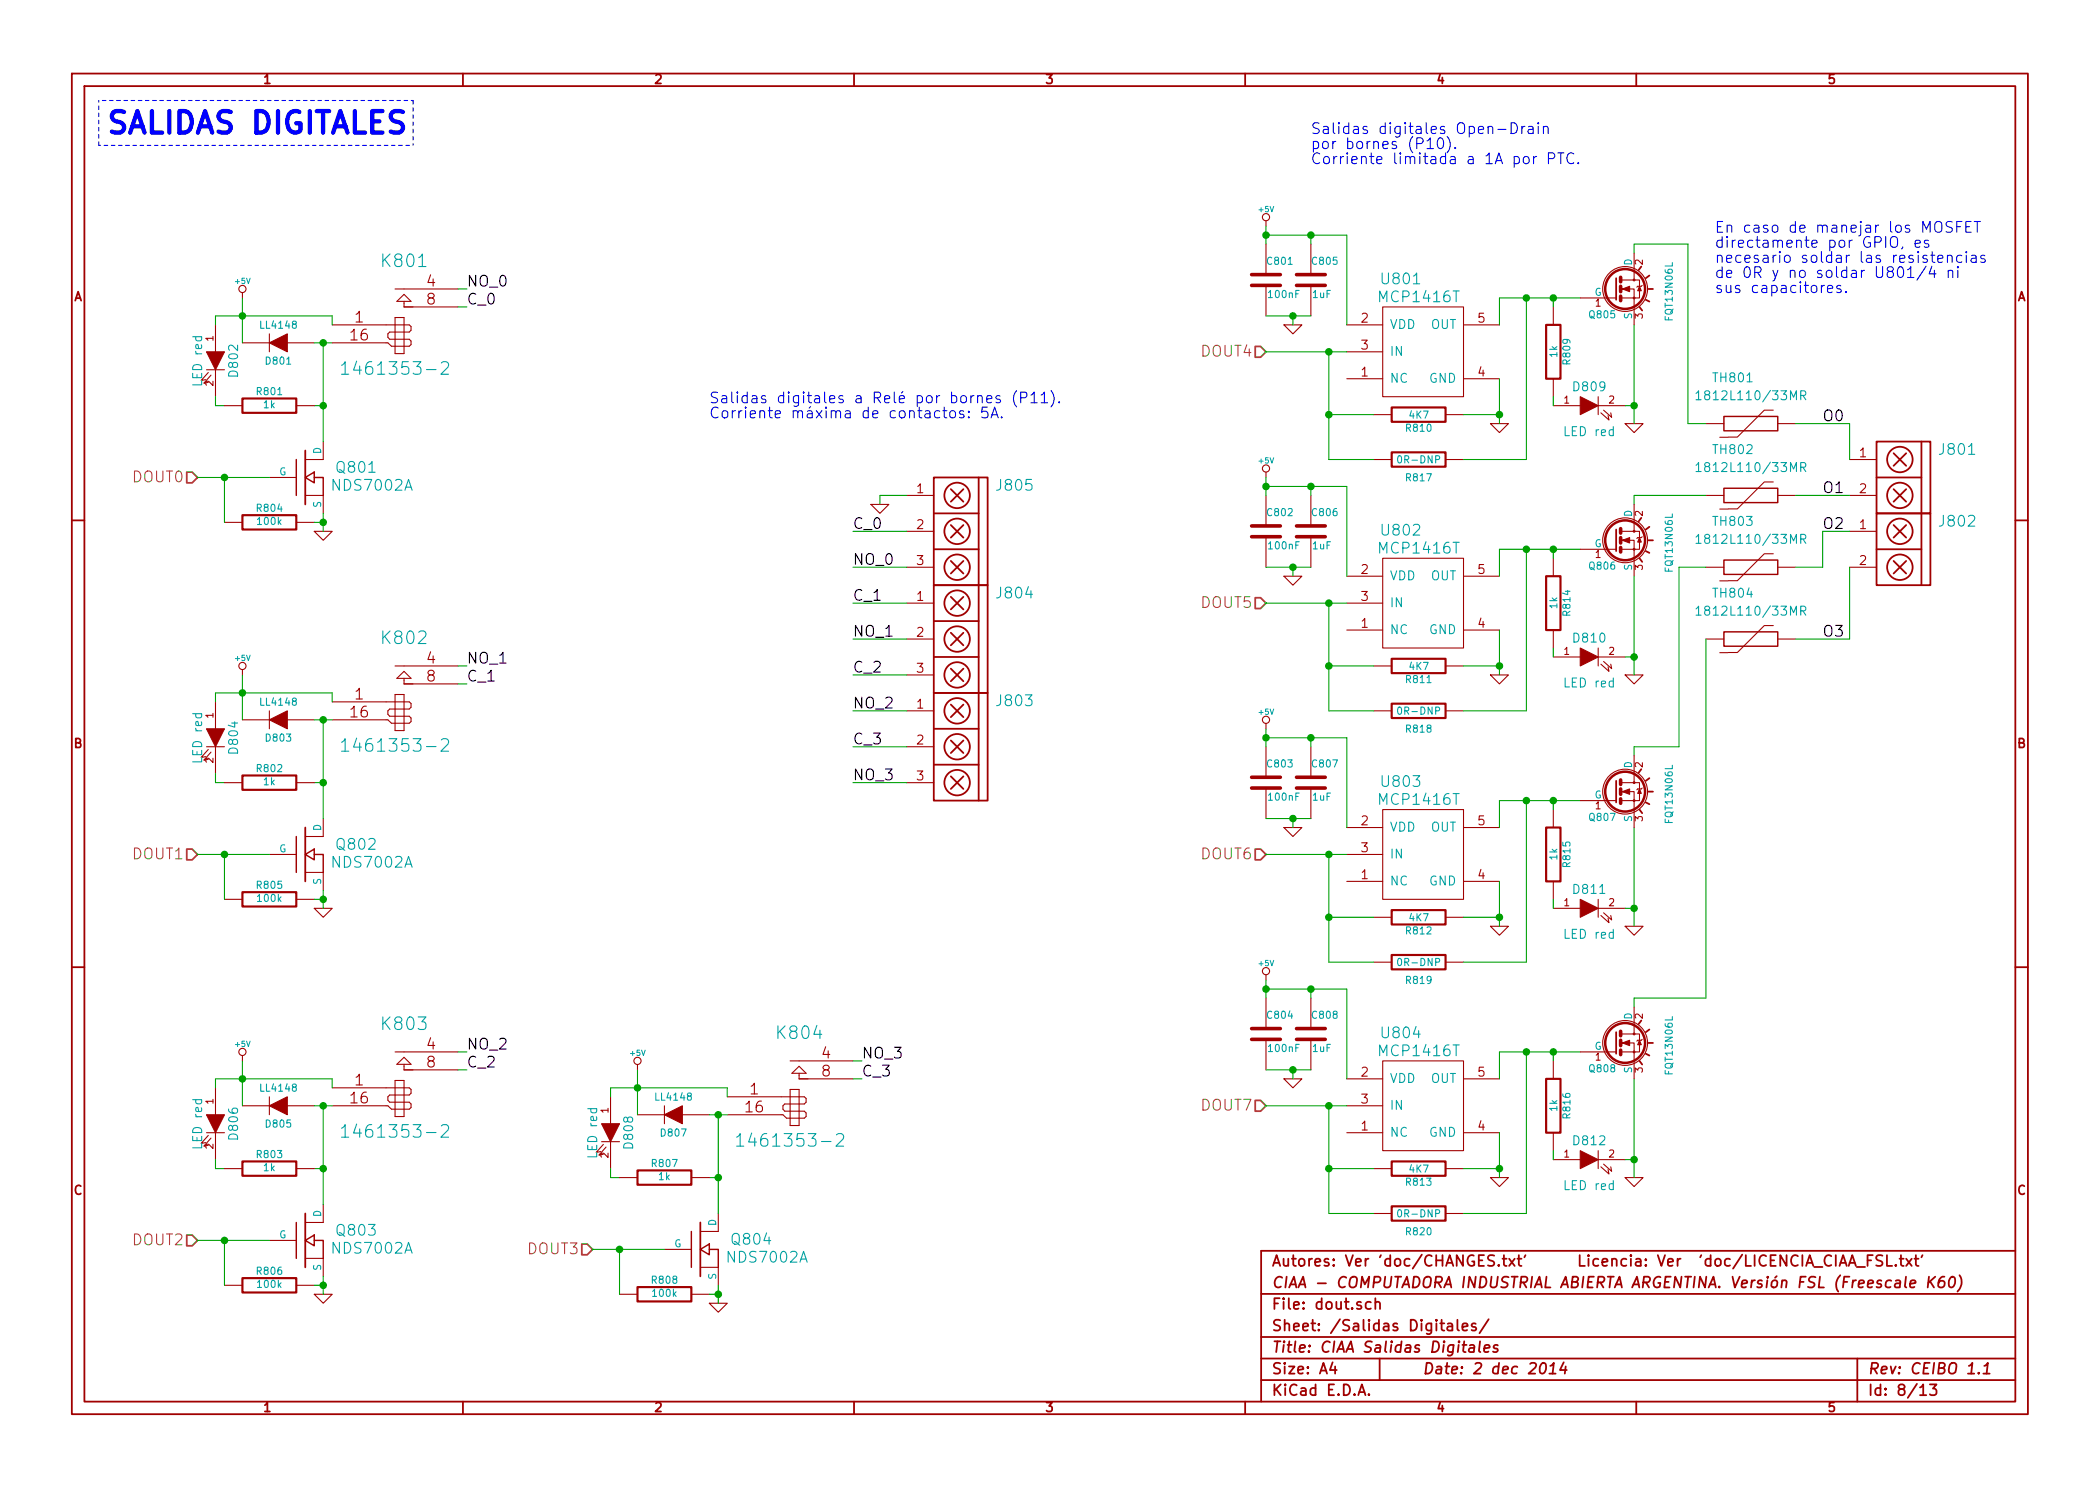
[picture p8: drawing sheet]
<svg xmlns="http://www.w3.org/2000/svg" width="297mm" height="210mm" viewBox="0 0 297 210" stroke-linecap="round" stroke-linejoin="round" font-family="sans-serif">
<defs><g id="words">
<text font-size="4.2" fill="#00f" x="15.2" y="19">SALIDAS DIGITALES</text>
<g font-size="2.5" fill="#00a0a0">
<text x="54.2" y="37.9">K801</text>
<text x="50" y="53.1">1461353-2</text>
<text x="54.2" y="91.2">K802</text>
<text x="50" y="106.5">1461353-2</text>
<text x="54.2" y="145.8">K803</text>
<text x="110.1" y="147.1">K804</text>
<text x="50" y="161.1">1461353-2</text>
<text x="105.8" y="162.4">1461353-2</text>
</g>
<g font-size="2.1" fill="#00f">
<text x="185.4" y="19">Salidas digitales Open-Drain</text>
<text x="185.4" y="21.2">por bornes (P10).</text>
<text x="185.4" y="23.3">Corriente limitada a 1A por PTC.</text>
<text x="242.6" y="33">En caso de manejar los MOSFET</text>
<text x="242.6" y="35.1">directamente por GPIO, es</text>
<text x="242.6" y="37.3">necesario soldar las resistencias</text>
<text x="242.6" y="39.4">de 0R y no soldar U801/4 ni</text>
<text x="242.6" y="41.5">sus capacitores.</text>
<text x="100.3" y="57.1">Salidas digitales a Relé por bornes (P11).</text>
<text x="100.3" y="59.3">Corriente máxima de contactos: 5A.</text>
</g>
<g font-size="2.1" fill="#a00000">
<text x="60.4" y="40.6">4</text>
<text x="50.2" y="45.7">1</text>
<text x="60.4" y="43.2">8</text>
<text x="49.6" y="48.3">16</text>
<text x="243.5" y="62.6">-</text>
<text x="243.5" y="72.8">-</text>
<text x="243.5" y="82.9">-</text>
<text x="60.4" y="94">4</text>
<text x="243.5" y="93.1">-</text>
<text x="49.6" y="101.6">16</text>
<text x="50.2" y="99.1">1</text>
<text x="60.4" y="96.5">8</text>
<text x="60.4" y="148.6">4</text>
<text x="116.3" y="149.9">4</text>
<text x="50.2" y="153.7">1</text>
<text x="60.4" y="151.1">8</text>
<text x="106.1" y="154.9">1</text>
<text x="116.3" y="152.4">8</text>
<text x="49.6" y="156.2">16</text>
<text x="105.5" y="157.5">16</text>
<text x="179.9" y="179.3">Autores: Ver 'doc/CHANGES.txt'</text>
<text x="214" y="179.3">Licencia: Ver 'doc/LICENCIA_CIAA_FSL.txt'</text>
<text x="179.9" y="185.4">File: dout.sch</text>
<text x="179.9" y="182.3">CIAA - COMPUTADORA INDUSTRIAL ABIERTA ARGENTINA. Versión FSL (Freescale K60)</text>
<text x="179.9" y="191.5">Title: CIAA Salidas Digitales</text>
<text x="179.9" y="188.4">Sheet: /Salidas Digitales/</text>
<text x="179.9" y="197.6">KiCad E.D.A.</text>
<text x="179.9" y="194.5">Size: A4</text>
<text x="201.2" y="194.5">Date: 2 dec 2014</text>
<text x="264.2" y="194.5">Rev: CEIBO 1.1</text>
<text x="264.2" y="197.6">Id: 8/13</text>
</g>
<g font-size="2.1">
<text x="66" y="40.6">NO_0</text>
<text x="66" y="43.2">C_0</text>
<text x="257.8" y="59.7">O0</text>
<text x="257.8" y="69.8">O1</text>
<text x="120.6" y="74.9">C_0</text>
<text x="257.8" y="74.9">O2</text>
<text x="120.6" y="80">NO_0</text>
<text x="120.6" y="85.1">C_1</text>
<text x="66" y="94">NO_1</text>
<text x="120.6" y="95.2">C_2</text>
<text x="120.6" y="90.2">NO_1</text>
<text x="257.8" y="90.2">O3</text>
<text x="66" y="96.5">C_1</text>
<text x="120.6" y="100.3">NO_2</text>
<text x="120.6" y="105.4">C_3</text>
<text x="120.6" y="110.5">NO_3</text>
<text x="66" y="148.6">NO_2</text>
<text x="121.9" y="149.9">NO_3</text>
<text x="66" y="151.1">C_2</text>
<text x="121.9" y="152.4">C_3</text>
</g>
<g font-size="2.1" fill="#00a0a0">
<text x="195.6" y="40.3">U801</text>
<text x="195.3" y="42.8">MCP1416T</text>
<text x="274.5" y="64.4">J801</text>
<text x="47.2" y="69.5">NDS7002A</text>
<text x="47.8" y="67">Q801</text>
<text x="141.1" y="69.5">J805</text>
<text x="195.6" y="75.9">U802</text>
<text x="274.5" y="74.6">J802</text>
<text x="195.3" y="78.4">MCP1416T</text>
<text x="141.1" y="84.8">J804</text>
<text x="141.1" y="100">J803</text>
<text x="195.3" y="114">MCP1416T</text>
<text x="195.6" y="111.4">U803</text>
<text x="47.2" y="122.9">NDS7002A</text>
<text x="47.8" y="120.3">Q802</text>
<text x="195.3" y="149.5">MCP1416T</text>
<text x="195.6" y="147">U804</text>
<text x="47.2" y="177.5">NDS7002A</text>
<text x="47.8" y="174.9">Q803</text>
<text x="103.1" y="178.7">NDS7002A</text>
<text x="103.7" y="176.2">Q804</text>
</g>
<g font-size="2.1" fill="#808000">
<text x="170" y="50.5">DOUT4</text>
<text x="18.8" y="68.3">DOUT0</text>
<text x="170" y="86.1">DOUT5</text>
<text x="18.8" y="121.7">DOUT1</text>
<text x="170" y="121.7">DOUT6</text>
<text x="170" y="157.2">DOUT7</text>
<text x="18.8" y="176.3">DOUT2</text>
<text x="74.7" y="177.5">DOUT3</text>
</g>
<g font-size="1.8" fill="#a00000">
<text x="37.3" y="11.9">1</text>
<text x="92.7" y="11.9">2</text>
<text x="148" y="11.9">3</text>
<text x="203.3" y="11.9">4</text>
<text x="258.6" y="11.9">5</text>
<text x="10.4" y="42.7">A</text>
<text x="192.6" y="45.7">2</text>
<text x="209.1" y="45.7">5</text>
<text x="285.3" y="42.7">A</text>
<text x="192.6" y="53.3">1</text>
<text x="192.6" y="49.5">3</text>
<text x="209.1" y="53.3">4</text>
<text x="263" y="64.8">1</text>
<text x="129.7" y="69.8">1</text>
<text x="263" y="69.8">2</text>
<text x="129.7" y="74.9">2</text>
<text x="263" y="74.9">1</text>
<text x="129.7" y="80">3</text>
<text x="192.6" y="81.3">2</text>
<text x="209.1" y="81.3">5</text>
<text x="263" y="80">2</text>
<text x="129.7" y="85.1">1</text>
<text x="192.6" y="88.9">1</text>
<text x="192.6" y="85.1">3</text>
<text x="209.1" y="88.9">4</text>
<text x="129.7" y="90.2">2</text>
<text x="129.7" y="95.2">3</text>
<text x="129.7" y="100.3">1</text>
<text x="10.4" y="105.9">B</text>
<text x="129.7" y="105.4">2</text>
<text x="285.3" y="105.9">B</text>
<text x="129.7" y="110.5">3</text>
<text x="192.6" y="116.8">2</text>
<text x="209.1" y="116.8">5</text>
<text x="192.6" y="124.5">1</text>
<text x="192.6" y="120.6">3</text>
<text x="209.1" y="124.5">4</text>
<text x="192.6" y="152.4">2</text>
<text x="209.1" y="152.4">5</text>
<text x="192.6" y="160">1</text>
<text x="192.6" y="156.2">3</text>
<text x="209.1" y="160">4</text>
<text x="10.4" y="169.1">C</text>
<text x="285.3" y="169.1">C</text>
<text x="37.3" y="199.8">1</text>
<text x="92.7" y="199.8">2</text>
<text x="148" y="199.8">3</text>
<text x="203.3" y="199.8">4</text>
<text x="258.6" y="199.8">5</text>
</g>
<g font-size="1.8" fill="#00a0a0">
<text x="196.6" y="46.6">VDD</text>
<text x="202.3" y="46.6">OUT</text>
<text x="33.7" y="53.2" transform="rotate(-90 33.7 53.2)">D802</text>
<text x="196.6" y="50.4">IN</text>
<text x="28.7" y="54.4" transform="rotate(-90 28.7 54.4)">LED red</text>
<text x="196.6" y="54.2">NC</text>
<text x="202.1" y="54.2">GND</text>
<text x="222.7" y="55.4">D809</text>
<text x="241.1" y="56.7">1812L110/33MR</text>
<text x="242.5" y="54.1">TH801</text>
<text x="221.4" y="61.8">LED red</text>
<text x="242.5" y="64.3">TH802</text>
<text x="241.1" y="66.8">1812L110/33MR</text>
<text x="241.1" y="77">1812L110/33MR</text>
<text x="242.5" y="74.5">TH803</text>
<text x="196.6" y="82.2">VDD</text>
<text x="202.3" y="82.2">OUT</text>
<text x="196.6" y="89.8">NC</text>
<text x="196.6" y="86">IN</text>
<text x="202.1" y="89.8">GND</text>
<text x="241.1" y="87.2">1812L110/33MR</text>
<text x="242.5" y="84.6">TH804</text>
<text x="222.7" y="91">D810</text>
<text x="221.4" y="97.3">LED red</text>
<text x="28.7" y="107.8" transform="rotate(-90 28.7 107.8)">LED red</text>
<text x="33.7" y="106.5" transform="rotate(-90 33.7 106.5)">D804</text>
<text x="196.6" y="117.7">VDD</text>
<text x="202.3" y="117.7">OUT</text>
<text x="196.6" y="125.3">NC</text>
<text x="196.6" y="121.5">IN</text>
<text x="202.1" y="125.3">GND</text>
<text x="222.7" y="126.5">D811</text>
<text x="221.4" y="132.9">LED red</text>
<text x="196.6" y="153.3">VDD</text>
<text x="202.3" y="153.3">OUT</text>
<text x="33.7" y="161.1" transform="rotate(-90 33.7 161.1)">D806</text>
<text x="196.6" y="160.9">NC</text>
<text x="196.6" y="157.1">IN</text>
<text x="202.1" y="160.9">GND</text>
<text x="28.7" y="162.4" transform="rotate(-90 28.7 162.4)">LED red</text>
<text x="84.5" y="163.6" transform="rotate(-90 84.5 163.6)">LED red</text>
<text x="89.6" y="162.4" transform="rotate(-90 89.6 162.4)">D808</text>
<text x="222.7" y="162.1">D812</text>
<text x="221.4" y="168.4">LED red</text>
</g>
<g font-size="1.4" fill="#00a0a0">
<text x="179.3" y="37.5">C801</text>
<text x="185.7" y="37.5">C805</text>
<text x="225.5" y="41.9">G</text>
<text x="230.9" y="37.6" transform="rotate(-90 230.9 37.6)">D</text>
<text x="36.9" y="46.6">LL4148</text>
<text x="179.5" y="42.2">100nF</text>
<text x="185.7" y="42.2">1uF</text>
<text x="224.9" y="45.1">Q805</text>
<text x="230.9" y="45.2" transform="rotate(-90 230.9 45.2)">S</text>
<text x="236.7" y="45.2" transform="rotate(-90 236.7 45.2)">FQT13N06L</text>
<text x="37.7" y="51.6">D801</text>
<text x="220.3" y="50.5" transform="rotate(-90 220.3 50.5)">1k</text>
<text x="222.2" y="51.5" transform="rotate(-90 222.2 51.5)">R809</text>
<text x="36.4" y="56">R801</text>
<text x="37.3" y="57.8">1k</text>
<text x="199.4" y="59.3">4K7</text>
<text x="45.5" y="64.3" transform="rotate(-90 45.5 64.3)">D</text>
<text x="198" y="65.6">0R-DNP</text>
<text x="199" y="61.1">R810</text>
<text x="39.5" y="67.3">G</text>
<text x="45.5" y="71.8" transform="rotate(-90 45.5 71.8)">S</text>
<text x="199" y="68.1">R817</text>
<text x="36.4" y="72.5">R804</text>
<text x="36.5" y="74.3">100k</text>
<text x="179.3" y="73.1">C802</text>
<text x="179.5" y="77.8">100nF</text>
<text x="185.7" y="73.1">C806</text>
<text x="185.7" y="77.8">1uF</text>
<text x="225.5" y="77.5">G</text>
<text x="230.9" y="73.1" transform="rotate(-90 230.9 73.1)">D</text>
<text x="224.9" y="80.6">Q806</text>
<text x="230.9" y="80.7" transform="rotate(-90 230.9 80.7)">S</text>
<text x="236.7" y="80.8" transform="rotate(-90 236.7 80.8)">FQT13N06L</text>
<text x="220.3" y="86.1" transform="rotate(-90 220.3 86.1)">1k</text>
<text x="222.2" y="87" transform="rotate(-90 222.2 87)">R814</text>
<text x="199.4" y="94.8">4K7</text>
<text x="36.9" y="99.9">LL4148</text>
<text x="198" y="101.2">0R-DNP</text>
<text x="199" y="96.7">R811</text>
<text x="37.7" y="105">D803</text>
<text x="199" y="103.7">R818</text>
<text x="36.4" y="109.3">R802</text>
<text x="37.3" y="111.1">1k</text>
<text x="179.3" y="108.6">C803</text>
<text x="179.5" y="113.3">100nF</text>
<text x="185.7" y="108.6">C807</text>
<text x="185.7" y="113.3">1uF</text>
<text x="225.5" y="113">G</text>
<text x="230.9" y="108.7" transform="rotate(-90 230.9 108.7)">D</text>
<text x="45.5" y="117.6" transform="rotate(-90 45.5 117.6)">D</text>
<text x="224.9" y="116.2">Q807</text>
<text x="230.9" y="116.3" transform="rotate(-90 230.9 116.3)">S</text>
<text x="236.7" y="116.4" transform="rotate(-90 236.7 116.4)">FQT13N06L</text>
<text x="36.4" y="125.8">R805</text>
<text x="39.5" y="120.6">G</text>
<text x="45.5" y="125.2" transform="rotate(-90 45.5 125.2)">S</text>
<text x="220.3" y="121.7" transform="rotate(-90 220.3 121.7)">1k</text>
<text x="222.2" y="122.6" transform="rotate(-90 222.2 122.6)">R815</text>
<text x="36.5" y="127.7">100k</text>
<text x="199.4" y="130.4">4K7</text>
<text x="198" y="136.7">0R-DNP</text>
<text x="199" y="132.3">R812</text>
<text x="199" y="139.3">R819</text>
<text x="179.3" y="144.2">C804</text>
<text x="179.5" y="148.9">100nF</text>
<text x="185.7" y="144.2">C808</text>
<text x="185.7" y="148.9">1uF</text>
<text x="225.5" y="148.6">G</text>
<text x="230.9" y="144.3" transform="rotate(-90 230.9 144.3)">D</text>
<text x="36.9" y="154.5">LL4148</text>
<text x="92.8" y="155.8">LL4148</text>
<text x="224.9" y="151.8">Q808</text>
<text x="230.9" y="151.8" transform="rotate(-90 230.9 151.8)">S</text>
<text x="236.7" y="151.9" transform="rotate(-90 236.7 151.9)">FQT13N06L</text>
<text x="37.7" y="159.6">D805</text>
<text x="93.6" y="160.9">D807</text>
<text x="220.3" y="157.2" transform="rotate(-90 220.3 157.2)">1k</text>
<text x="222.2" y="158.1" transform="rotate(-90 222.2 158.1)">R816</text>
<text x="36.4" y="163.9">R803</text>
<text x="37.3" y="165.8">1k</text>
<text x="92.3" y="165.2">R807</text>
<text x="93.2" y="167">1k</text>
<text x="199" y="167.8">R813</text>
<text x="199.4" y="166">4K7</text>
<text x="45.5" y="172.2" transform="rotate(-90 45.5 172.2)">D</text>
<text x="101.3" y="173.5" transform="rotate(-90 101.3 173.5)">D</text>
<text x="198" y="172.3">0R-DNP</text>
<text x="39.5" y="175.3">G</text>
<text x="45.5" y="179.8" transform="rotate(-90 45.5 179.8)">S</text>
<text x="95.4" y="176.5">G</text>
<text x="199" y="174.8">R820</text>
<text x="36.4" y="180.4">R806</text>
<text x="36.5" y="182.3">100k</text>
<text x="92.3" y="181.7">R808</text>
<text x="92.4" y="183.5">100k</text>
<text x="101.3" y="181" transform="rotate(-90 101.3 181)">S</text>
</g>
<g font-size="1.4" fill="#a00000">
<text x="232.4" y="37.5" transform="rotate(-90 232.4 37.5)">2</text>
<text x="225.7" y="43.4">1</text>
<text x="232.4" y="45.1" transform="rotate(-90 232.4 45.1)">3</text>
<text x="30.2" y="48.3" transform="rotate(-90 30.2 48.3)">1</text>
<text x="30.2" y="54.6" transform="rotate(-90 30.2 54.6)">2</text>
<text x="221.2" y="57.1">1</text>
<text x="227.6" y="57.1">2</text>
<text x="232.4" y="73" transform="rotate(-90 232.4 73)">2</text>
<text x="225.7" y="79">1</text>
<text x="232.4" y="80.6" transform="rotate(-90 232.4 80.6)">3</text>
<text x="221.2" y="92.7">1</text>
<text x="227.6" y="92.7">2</text>
<text x="30.2" y="101.6" transform="rotate(-90 30.2 101.6)">1</text>
<text x="30.2" y="107.9" transform="rotate(-90 30.2 107.9)">2</text>
<text x="232.4" y="108.6" transform="rotate(-90 232.4 108.6)">2</text>
<text x="225.7" y="114.5">1</text>
<text x="232.4" y="116.2" transform="rotate(-90 232.4 116.2)">3</text>
<text x="221.2" y="128.3">1</text>
<text x="227.6" y="128.3">2</text>
<text x="232.4" y="144.1" transform="rotate(-90 232.4 144.1)">2</text>
<text x="225.7" y="150.1">1</text>
<text x="232.4" y="151.8" transform="rotate(-90 232.4 151.8)">3</text>
<text x="30.2" y="156.2" transform="rotate(-90 30.2 156.2)">1</text>
<text x="86.1" y="157.5" transform="rotate(-90 86.1 157.5)">1</text>
<text x="30.2" y="162.6" transform="rotate(-90 30.2 162.6)">2</text>
<text x="86.1" y="163.8" transform="rotate(-90 86.1 163.8)">2</text>
<text x="221.2" y="163.8">1</text>
<text x="227.6" y="163.8">2</text>
</g>
<g font-size="1.1" fill="#00a0a0">
<text x="178.1" y="30">+5V</text>
<text x="33.3" y="40.2">+5V</text>
<text x="178.1" y="65.6">+5V</text>
<text x="33.3" y="93.5">+5V</text>
<text x="178.1" y="101.2">+5V</text>
<text x="178.1" y="136.7">+5V</text>
<text x="33.3" y="148.2">+5V</text>
<text x="89.2" y="149.4">+5V</text>
</g>
</g></defs>
<g fill="none" stroke="#a00000" stroke-width=".25">
<path d="M10.2 10.4h276.6v189.7h-276.6zM11.9 12.2h273.2v186.1h-273.2zM65.5 10.4v1.8M120.8 10.4v1.8M176.1 10.4v1.8M231.4 10.4v1.8M228.6 39.4v3M232.2 37.7l-.4 .5M233.3 39l-.5 .4M231.9 43.4l.4 .5M232.8 42.4l.5 .3M233.2 40.9h.6"/>
<path d="M10.2 73.6h1.7M43.2 63.7v7.7M132.1 67.6h7.6v15.2h-7.6zM132.1 77.7h6.3M132.1 72.6h6.3M134.5 79.4l1.8 1.7M134.5 74.3l1.8 1.8M134.5 69.2l1.8 1.8M136.3 79.4l-1.8 1.7M136.3 74.3l-1.8 1.8M136.3 69.2l-1.8 1.8M138.4 67.6v45.7"/>
<path d="M228.6 74.9v3.1M231.9 79l.4 .5M232.2 73.3l-.4 .5M232.8 78l.5 .2M233.2 76.4h.6M233.3 74.5l-.5 .4M265.4 62.5h7.6v10.1h-7.6zM265.4 72.6h7.6v10.2h-7.6zM265.4 77.7h6.4M265.4 67.6h6.4M267.8 69.2l1.8 1.8M267.8 64.1l1.8 1.8"/>
<path d="M267.8 79.4l1.8 1.7M267.8 74.3l1.8 1.8M269.6 69.2l-1.8 1.8M269.6 64.1l-1.8 1.8M269.6 79.4l-1.8 1.7M269.6 74.3l-1.8 1.8M271.8 62.5v20.3M285.1 73.6h1.7M132.1 98h7.6v15.3h-7.6zM132.1 82.8h7.6v15.2h-7.6zM132.1 93h6.3M132.1 87.9h6.3"/>
<path d="M134.5 99.7l1.8 1.8M134.5 94.6l1.8 1.8M134.5 89.5l1.8 1.8M134.5 84.4l1.8 1.8M136.3 99.7l-1.8 1.8M136.3 94.6l-1.8 1.8M136.3 89.5l-1.8 1.8M136.3 84.4l-1.8 1.8M43.2 117.1v7.6M132.1 108.2h6.3M132.1 103.1h6.3M134.5 109.8l1.8 1.8"/>
<path d="M134.5 104.8l1.8 1.7M136.3 109.8l-1.8 1.8M136.3 104.8l-1.8 1.7M228.6 110.5v3M231.9 114.5l.4 .6M232.2 108.8l-.4 .5M232.8 113.5l.5 .3M233.2 112h.6M233.3 110.1l-.5 .4M10.2 136.8h1.7M285.1 136.8h1.7M228.6 146v3.1"/>
<path d="M231.9 150.1l.4 .5M232.2 144.4l-.4 .5M232.8 149.1l.5 .2M233.2 147.6h.6M233.3 145.7l-.5 .3M43.2 171.7v7.6M99.1 173v7.6M211.4 177.7a.62 .62 0 0 0-.9 0 .36 .36 0 0 0 .3 .6l.2 .1a.36 .36 0 0 1 .4 .4 .36 .36 0 0 1-.4 .3l-.5-.1M212 179h.1l-.1 .1-.1-.1h.1v.1M212.5 178.1h.6M212.7 177.6v1.3l.1 .1 .3 .1M256.6 179.3h1.2"/>
<path d="M259 177.7a.63 .63 0 0 0-.7 0 .63 .63 0 0 0-.2 .8 .6 .6 0 0 0 .3 .5 .6 .6 0 0 0 .6 0M259.7 177.6v1.5M260.2 179.1l.5-1.5 .5 1.5M260.3 178.7h.8M261.5 179.1l.5-1.5 .5 1.5M261.6 178.7h.8M262.6 179.3h1.2M264.2 178.3h.5M264.9 177.6h-.7v1.5M266.3 177.7a.62 .62 0 0 0-.8 0 .36 .36 0 0 0 .2 .6l.3 .1a.36 .36 0 0 1 .3 .4 .36 .36 0 0 1-.3 .3l-.6-.1M266.9 177.6v1.5h.7M268.1 179h.1l-.1 .1v-.1v.1"/>
<path d="M268.7 178.1h.6M268.9 177.6v1.3l.1 .1 .3 .1M269.6 178.1l.8 1M270.4 178.1l-.8 1M270.8 178.1h.6M271 177.6v1.3l.1 .1 .3 .1M271.9 177.6l-.1 .3M285.1 177h-106.7v21.3M65.5 198.3v1.8M120.8 198.3v1.8M176.1 198.3v1.8M178.4 183.1h106.7"/>
<path d="M178.4 189.2h106.7M178.4 195.3h106.7M178.4 192.2h106.7M188.5 192.8l-.4 1h1M188.8 193.3v1.1M192.1 197.4l.5-1.5 .5 1.5M192.3 197h.7M193.6 197.3h.1l-.1 .1-.1-.1h.1v.1M193.9 184.3a.48 .48 0 0 0-.7 0v.6a.48 .48 0 0 0 .7 .2M194.5 184.3a.38 .38 0 0 1 .7 .1v.8M194.5 183.7v1.5M195.1 192.2v3.1"/>
<path d="M203.7 187.2h.6M203.9 186.7v1.4l.1 .1 .3 .1M204.8 187.3l.1-.1 .5 .1v1M205.4 187.6l-.5 .1a.3 .3 0 0 0-.2 .3 .3 .3 0 0 0 .2 .3l.5-.1M206.1 186.7v1.4l.3 .2M206.9 187.8l.7-.2-.1-.3-.4-.1-.2 .3v.7l.2 .1 .4-.1M206.9 190.3h.5M207.1 189.8l-.1 1.3v.1l.3 .1M207.9 190.4l.2-.1 .4 .1 .1 .1-.1 .8M208.5 190.7h-.5a.35 .35 0 0 0-.2 .5l.1 .1 .6-.1M208.7 187.3l-.3-.1-.2 .3v.2l.5 .1 .1 .2-.1 .2-.1 .1-.4-.1M209.3 189.8l-.1 1.3 .2 .2"/>
<path d="M209.9 190.8l.8-.1-.1-.3-.1-.1-.4 .1-.2 .7 .2 .2 .4-.1M210.6 186.7l-1.3 1.9M211.9 190.4l-.4-.1-.1 .1-.1 .2 .2 .2 .3 .1 .1 .2-.3 .2-.4-.1M218 193a.35 .35 0 0 1 .4-.2 .35 .35 0 0 1 .3 .3 .87 .87 0 0 1-.6 1.3l-.2-.1a1.14 1.14 0 0 1 .1-1.3zM219.2 194.4h.8M219.3 193.3l.5-.5-.2 1.6M221.2 192.8l-.6 1h1M221.5 193.3l-.2 1.1M231.4 198.3v1.8M262.7 192.2v6.1M268.1 181.2l.2-.1 .4 .1 .1 .2-.1 .8M268.8 181.5l-.5 .1a.35 .35 0 0 0-.3 .5l.2 .1 .5-.1"/>
<path d="M269.6 180.6l-.2 1.4 .2 .2M270.2 181.7l.7-.2v-.3l-.1-.1-.5 .1-.1 .8 .2 .2 .4-.1M271.6 196.3l.4-.4v1.5M271.6 197.4h.9M272.8 180.6l-.1 1.6M273 195.9h.9l-.5 .6a.42 .42 0 0 1 .5 .3v.3l-.1 .2-.6 .1-.2-.1M273 181.3l.6 .9M273.7 180.6l-1 .9M275 180.6a.72 .72 0 0 0-.8 .7v.7a.52 .52 0 0 0 .8-.1v-.5a.49 .49 0 0 0-.8 .1M275.9 180.8a.35 .35 0 0 1 .4-.2 .35 .35 0 0 1 .2 .3 .87 .87 0 0 1-.6 1.3l-.1-.1a1.14 1.14 0 0 1 .1-1.3zM277.2 180.4a1.78 1.78 0 0 1-.3 2.3M280.5 194.4h.9"/>
<path d="M280.7 193.3l.5-.5-.2 1.6"/>
<circle cx="135.4" cy="75.2" r="1.8"/>
<circle cx="135.4" cy="70.1" r="1.8"/>
<circle cx="268.7" cy="65" r="1.8"/>
<circle cx="268.7" cy="70.1" r="1.8"/>
<circle cx="268.7" cy="75.2" r="1.8"/>
<circle cx="135.4" cy="95.5" r="1.8"/>
<circle cx="135.4" cy="85.3" r="1.8"/>
<circle cx="135.4" cy="80.3" r="1.8"/>
<circle cx="135.4" cy="90.4" r="1.8"/>
<circle cx="268.7" cy="80.3" r="1.8"/>
<circle cx="135.4" cy="105.7" r="1.8"/>
<circle cx="135.4" cy="110.7" r="1.8"/>
<circle cx="135.4" cy="100.6" r="1.8"/>
</g>
<path d="M177.5 49h.8l.8 .8-.8 .7h-.8zM26.4 66.8h.8l.7 .8-.7 .7h-.8zM177.5 84.6h.8l.8 .7-.8 .8h-.8zM26.4 120.1h.8l.7 .8-.7 .8h-.8zM177.5 120.1h.8l.8 .8-.8 .8h-.8zM177.5 155.7h.8l.8 .8-.8 .7h-.8zM26.4 174.7h.8l.7 .8-.7 .8h-.8zM82.3 176h.8l.7 .8-.7 .7h-.8z" fill="none" stroke="#808000" stroke-width=".25"/>
<g fill="none" stroke="#a00000" stroke-width=".15">
<path d="M179.1 31.2v.8M179.1 34.5v4.4M185.4 34.5v4.4M231.1 35.8v3.8h-1.7M231.1 39.6h.8v2.6h-.8v-1.3h-1.7M29.2 52.3h2.5M29.5 52.7l-1.1 1.1 .7-.1M29.8 53.1l-1 1.1 .7-.1M30.5 46v3.8M30.5 52.3v3.8M31.7 57.4h2.6M34.3 41.4v.8"/>
<path d="M34.3 48.5h3.8M38.1 47.2v2.6M40.6 48.5h3.8M41.9 57.4h2.5M47 46h10.9l.2 .2v.5l-.2 .3h-2.8l-.2 .2v.5l.2 .3h2.8l.2 .3v.5l-.2 .2h-2.5l-.5-.5h-7.9M55.9 44.9h1.2v5.1h-1.2zM55.9 40.9h8.9M56.1 42.6l1-.9 1 .9zM57.1 42.6v.8h7.7M179.1 40.4v4.3M181.6 46h2.5l-1.2 1.2zM185.4 40.4v4.3"/>
<path d="M190.5 46h5.1M190.5 53.6h5.1M190.5 49.8h5.1M194.3 58.7h2.5M195.6 43.4h11.4v12.7h-11.4zM204.5 58.7h2.5M207 46h5.1M207 53.6h5.1M210.8 59.9h2.6l-1.3 1.3zM219.7 57.4h3.8M219.7 43.4v2.6M219.7 53.6v2.5"/>
<path d="M223.5 42.2h5.1M226.1 56.1v2.6M226.1 57.4h3.8M226.4 58.4l1.2 1-.1-.6M226.8 58l1.2 1-.2-.6M229.4 42.2h1.7v3.8M229.9 59.9h2.5l-1.3 1.3zM232.3 40.4l-.1 .1h-.6l-.1 .1M241.3 59.9h2.5M250.8 58h-1.2l-3.9 3.8h-1.2M251.5 59.9h2.5M31.7 73.9h2.6"/>
<path d="M38.1 67.6h3.8M41.9 73.9h2.5M43.2 70.1h2.5v2.5M44.4 75.2h2.6l-1.3 1.2zM45.7 62.5v2.5h-2.5M123.2 71.4h2.5l-1.2 1.2zM128.3 70.1h3.8M128.3 75.2h3.8M179.1 66.8v.8M179.1 70.1v4.3M179.1 75.9v4.4M185.4 70.1v4.3"/>
<path d="M185.4 75.9v4.4M194.3 65h2.5M195.6 79h11.4v12.7h-11.4zM204.5 65h2.5M219.7 79v2.5M223.5 77.7h5.1M229.4 77.7h1.7v3.8M231.1 71.4v3.8h-1.7M231.1 75.2h.8v2.5h-.8v-1.3h-1.7M232.3 75.9l-.1 .2h-.6l-.1 .1M241.3 70.1h2.5M250.8 68.2h-1.2l-3.9 3.8h-1.2"/>
<path d="M250.8 78.4h-1.2l-3.9 3.8h-1.2M251.5 70.1h2.5M261.6 70.1h3.8M261.6 65h3.8M261.6 75.2h3.8M30.5 99.3v3.8M34.3 94.7v.8M47 99.3h10.9l.2 .2v.6l-.2 .2h-2.8l-.2 .3v.5l.2 .2h2.8l.2 .3v.5l-.2 .2h-2.5l-.5-.5h-7.9M55.9 98.3h1.2v5.1h-1.2zM55.9 94.2h8.9M56.1 96l1-1 1 1zM57.1 96v.8h7.7"/>
<path d="M128.3 80.3h3.8M128.3 85.3h3.8M128.3 90.4h3.8M128.3 95.5h3.8M181.6 81.5h2.5l-1.2 1.3zM190.5 85.3h5.1M190.5 89.1h5.1M190.5 81.5h5.1M194.3 94.2h2.5M204.5 94.2h2.5M207 89.1h5.1M207 81.5h5.1"/>
<path d="M210.8 95.5h2.6l-1.3 1.3zM219.7 89.1v2.6M219.7 93h3.8M226.1 91.7v2.5M226.1 93h3.8M226.4 94l1.2 1-.1-.6M226.8 93.6l1.2 1-.2-.6M229.9 95.5h2.5l-1.3 1.3zM241.3 80.3h2.5M241.3 90.4h2.5M250.8 88.5h-1.2l-3.9 3.8h-1.2M251.5 80.3h2.5"/>
<path d="M251.5 90.4h2.5M261.6 80.3h3.8M29.2 105.7h2.5M29.5 106l-1.1 1.2 .7-.1M29.8 106.4l-1 1.2 .7-.2M30.5 105.7v3.8M31.7 110.7h2.6M34.3 101.8h3.8M38.1 100.6v2.5M40.6 101.8h3.8M41.9 110.7h2.5M45.7 115.8v2.6h-2.5"/>
<path d="M128.3 105.7h3.8M128.3 100.6h3.8M128.3 110.7h3.8M179.1 102.4v.7M179.1 105.7v4.3M179.1 111.5v4.3M181.6 117.1h2.5l-1.2 1.3zM185.4 105.7v4.3M185.4 111.5v4.3M190.5 117.1h5.1M194.3 100.6h2.5M195.6 114.5h11.4v12.7h-11.4z"/>
<path d="M204.5 100.6h2.5M207 117.1h5.1M219.7 114.5v2.6M223.5 113.3h5.1M229.4 113.3h1.7v3.8M231.1 106.9v3.8h-1.7M231.1 110.7h.8v2.6h-.8v-1.3h-1.7M232.3 111.5l-.1 .1h-.6l-.1 .2M31.7 127.2h2.6M38.1 120.9h3.8M41.9 127.2h2.5M43.2 123.4h2.5v2.6"/>
<path d="M44.4 128.5h2.6l-1.3 1.3zM179.1 137.9v.8M190.5 120.9h5.1M190.5 124.7h5.1M194.3 129.8h2.5M194.3 136.1h2.5M204.5 129.8h2.5M204.5 136.1h2.5M207 124.7h5.1M210.8 131.1h2.6l-1.3 1.2zM219.7 124.7v2.5M219.7 128.5h3.8"/>
<path d="M226.1 127.2v2.6M226.1 128.5h3.8M226.4 129.5l1.2 1.1-.1-.7M226.8 129.2l1.2 1-.2-.7M229.9 131.1h2.5l-1.3 1.2zM30.5 153.9v3.8M34.3 149.3v.8M34.3 156.5h3.8M38.1 155.2v2.5M40.6 156.5h3.8M47 153.9h10.9l.2 .2v.6l-.2 .2h-2.8l-.2 .3v.5l.2 .3h2.8l.2 .2v.5l-.2 .2h-2.5l-.5-.4h-7.9M55.9 152.9h1.2v5.1h-1.2z"/>
<path d="M55.9 148.8h8.9M56.1 150.6l1-1 1 1zM57.1 150.6v.8h7.7M86.4 155.2v3.8M90.2 150.6v.8M90.2 157.7h3.8M94 156.5v2.5M96.5 157.7h3.8M102.9 155.2h10.9l.2 .2v.6l-.2 .2h-2.8l-.3 .3v.4l.3 .3h2.8l.2 .3v.5l-.2 .2h-2.5l-.6-.5h-7.8M111.8 154.1h1.2v5.2h-1.2zM111.8 150.1h8.8M112 151.9l1-1 1 1z"/>
<path d="M113 151.9v.7h7.6M179.1 141.2v4.3M179.1 147.1v4.3M181.6 152.6h2.5l-1.2 1.3zM185.4 141.2v4.3M185.4 147.1v4.3M190.5 156.5h5.1M190.5 152.6h5.1M195.6 150.1h11.4v12.7h-11.4zM207 152.6h5.1M219.7 150.1v2.5M223.5 148.8h5.1"/>
<path d="M229.4 148.8h1.7v3.8M231.1 142.5v3.8h-1.7M231.1 146.3h.8v2.5h-.8v-1.2h-1.7M232.3 147.1l-.1 .1h-.6l-.1 .1M29.2 160.3h2.5M29.5 160.6l-1.1 1.2 .7-.1M29.8 161l-1 1.2 .7-.2M30.5 160.3v3.8M31.7 165.3h2.6M38.1 175.5h3.8M41.9 165.3h2.5M43.2 178h2.5v2.6"/>
<path d="M45.7 170.4v2.6h-2.5M85.1 161.5h2.5M85.3 161.9l-1 1.2 .7-.2M85.7 162.3l-1 1.1 .6-.1M86.4 161.5v3.8M87.6 166.6h2.6M94 176.8h3.8M97.8 166.6h2.5M99.1 179.3h2.5v2.6M101.6 171.7v2.5h-2.5M190.5 160.3h5.1M194.3 165.3h2.5"/>
<path d="M194.3 171.7h2.5M204.5 165.3h2.5M204.5 171.7h2.5M207 160.3h5.1M210.8 166.6h2.6l-1.3 1.3zM219.7 160.3v2.5M219.7 164.1h3.8M226.1 162.8v2.5M226.1 164.1h3.8M226.4 165.1l1.2 1-.1-.6M226.8 164.7l1.2 1-.2-.6M229.9 166.6h2.5l-1.3 1.3z"/>
<path d="M31.7 181.9h2.6M41.9 181.9h2.5M44.4 183.1h2.6l-1.3 1.3zM87.6 183.1h2.6M97.8 183.1h2.5M100.3 184.4h2.6l-1.3 1.3z"/>
<circle cx="179.1" cy="30.7" r=".51"/>
<circle cx="231.1" cy="39.6" r=".13"/>
<circle cx="34.3" cy="40.9" r=".51"/>
<circle cx="229.9" cy="40.9" r="3.2"/>
<circle cx="231.1" cy="42.2" r=".13"/>
<circle cx="179.1" cy="66.3" r=".51"/>
<circle cx="229.9" cy="76.4" r="3.2"/>
<circle cx="231.1" cy="75.2" r=".13"/>
<circle cx="231.1" cy="77.7" r=".13"/>
<circle cx="34.3" cy="94.2" r=".51"/>
<circle cx="179.1" cy="101.8" r=".51"/>
<circle cx="229.9" cy="112" r="3.2"/>
<circle cx="231.1" cy="110.7" r=".13"/>
<circle cx="231.1" cy="113.3" r=".13"/>
<circle cx="179.1" cy="137.4" r=".51"/>
<circle cx="34.3" cy="148.8" r=".51"/>
<circle cx="90.2" cy="150.1" r=".51"/>
<circle cx="229.9" cy="147.6" r="3.2"/>
<circle cx="231.1" cy="148.8" r=".13"/>
<circle cx="231.1" cy="146.3" r=".13"/>
</g>
<g fill="#a00000" stroke="#a00000" stroke-width=".15">
<path d="M94 157.7l2.5-1.2v2.5z"/>
<path d="M223.5 56.1l2.6 1.3-2.6 1.3z"/>
<path d="M85.1 159h2.5l-1.2 2.5z"/>
<path d="M29.2 157.7h2.5l-1.2 2.6z"/>
<path d="M29.2 103.1h2.5l-1.2 2.6z"/>
<path d="M29.2 49.8h2.5l-1.2 2.5z"/>
<path d="M38.1 156.5l2.5-1.3v2.5z"/>
<path d="M38.1 48.5l2.5-1.3v2.6z"/>
<path d="M38.1 101.8l2.5-1.2v2.5z"/>
<path d="M223.5 91.7l2.6 1.3-2.6 1.2z"/>
<path d="M223.5 127.2l2.6 1.3-2.6 1.3z"/>
<path d="M223.5 162.8l2.6 1.3-2.6 1.2z"/>
<path d="M231.9 40.5l.3 .6h-.6z"/>
<path d="M229.5 40.9l1-.4v.8z"/>
<path d="M231.9 76.1l.3 .6h-.6z"/>
<path d="M229.5 76.4l1-.3v.7z"/>
<path d="M231.9 111.6l.3 .7h-.6z"/>
<path d="M229.5 112l1-.4v.8z"/>
<path d="M231.9 147.2l.3 .6h-.6z"/>
<path d="M229.5 147.6l1-.4v.7z"/>
</g>
<g fill="none" stroke="#00f" stroke-width=".15">
<path d="M203.5 19.7a.36 .36 0 0 1 .3-.2 .36 .36 0 0 1 .3 .3 .77 .77 0 0 1-.4 1.2l-.2-.1a1.13 1.13 0 0 1 0-1.2zM204.7 19.3a1.75 1.75 0 0 1 0 2.3M211.9 18.3h1.1M213.7 17.4a.77 .77 0 0 1 .9 .7 .77 .77 0 0 1-.9 .8zM215.3 17.9v1M215.7 17.9l-.3 .1-.1 .2M216.2 18l.2-.1 .4 .1 .1 .9M216.9 18.3h-.5a.3 .3 0 0 0-.3 .3 .3 .3 0 0 0 .3 .3l.5-.1M217.6 17.4h-.1l.1 .1 .1-.1h-.1v.1M217.6 17.9v1M218.3 18a.38 .38 0 0 1 .7 .1v.8M218.3 17.9v1"/>
<path d="M205.8 20.9h.1l-.1 .1v-.1v.1M216.9 22.1v1.1M217.3 22.1l-.2 .1-.2 .2M219 22.4h.6a.42 .42 0 0 0 .3-.4 .42 .42 0 0 0-.3-.4h-.6v1.6M220.3 21.6h.9M220.8 21.6v1.6M222.6 21.8a.63 .63 0 0 0-.8 0 .63 .63 0 0 0-.2 .7 .6 .6 0 0 0 .4 .6 .6 .6 0 0 0 .6-.1M223.2 23l.1 .1-.1 .1v-.1v-.1v.2M269.1 34.9l-.1 .3M269.8 38.2l.5-.5v1.6M269.8 39.3h.9M270.9 34.5l.7-.1v-.3l-.5-.1-.2 .2 .1 .7 .1 .1 .5-.1"/>
<path d="M272.4 37.7l-1.3 1.9M272.8 34.1l-.4-.1-.2 .2 .1 .2 .5 .2v.1v.2l-.2 .1-.4-.1M273.3 37.7l-.4 1.1h.9M273.6 38.2v1.1M274.1 36.6l.7-.1v-.3l-.5-.1-.2 .2 .1 .8h.1h.5M275.5 36.3a.38 .38 0 0 1 .6 0v.8M275.5 36.1v1M275.6 38.4a.38 .38 0 0 1 .6 .1v.8M275.6 38.2v1.1M276.1 31.4a.62 .62 0 0 0-.8 .1 .36 .36 0 0 0 .3 .6l.2 .1a.36 .36 0 0 1 .4 .3 .36 .36 0 0 1-.4 .4l-.5-.1M276.8 32.1h.5M276.9 37.7v.1v.1l.1-.1-.1-.1v.2"/>
<path d="M276.9 38.2v1.1M277.5 36.2a.48 .48 0 0 0-.7 .1v.5a.48 .48 0 0 0 .7 .3M277.5 31.3h-.7v1.6M278.1 32.1h.5M278.1 35.6v.1v.1l.1-.1-.1-.1v.2M278.1 36.1v1M278.8 31.3h-.7v1.6h.7M278.9 36.2l.1-.1 .5 .1v.9M279.2 31.3h.9M279.5 36.5h-.5a.3 .3 0 0 0-.2 .3 .3 .3 0 0 0 .2 .3h.5M279.7 31.3v1.6M280.7 36.2l-.3-.1-.2 .2v.2l.5 .2 .1 .1-.1 .3h-.1h-.4"/>
<path d="M134.4 58.3a.42 .42 0 0 1 .4-.2 .42 .42 0 0 1 .4 .3v.4a.43 .43 0 0 1-.5 .3 .43 .43 0 0 1-.4-.3zM136.3 58.2l-.4-.1-.2 .2 .1 .2 .5 .2 .1 .1-.1 .2-.1 .1-.5-.1M137 59h.1l-.1 .1v-.1v.1M139.6 56.5l.7-.1-.1-.3-.4-.1-.2 .2v.7l.2 .1 .4-.1M139.7 57.6h-.8v.7l.2-.1 .5 .1 .2 .2-.1 .5a.62 .62 0 0 1-.8 0M140.2 59.1l.5-1.5 .5 1.5M140.3 58.7h.7M141.5 56.1l-.4-.1-.2 .2v.2l.6 .2v.1v.2l-.2 .1-.4-.1M141.7 59h.1l-.1 .1-.1-.1h.1v.1M143.8 55.3a1.75 1.75 0 0 0 0 2.3M144.4 56.3h.6a.42 .42 0 0 0 .3-.4 .42 .42 0 0 0-.3-.4h-.6v1.5M145.8 55.9l.5-.4v1.5"/>
<path d="M145.8 57h.9M147.3 55.9l.4-.4v1.5M147.3 57h.9M148.7 55.3a1.75 1.75 0 0 1 0 2.3M149.8 56.9h.1l-.1 .1-.1-.1h.1v.1M258.5 40.9l.7-.1v-.3l-.5-.1-.2 .2 .1 .7 .1 .1 .5-.1M260.4 40.5l-.4-.1-.2 .2 .1 .2 .5 .2 .1 .1-.1 .2-.2 .1-.4-.1M261.1 41.3h.1l-.1 .1-.1-.1h.1v.1"/>
</g>
<g fill="none" stroke="#a00000" stroke-width=".3">
<path d="M34.3 56.4h7.6v2h-7.6zM196.8 57.7h7.7v2h-7.7zM218.7 46h2v7.6h-2zM34.3 72.9h7.6v2h-7.6zM196.8 64h7.7v2h-7.7zM196.8 93.2h7.7v2h-7.7zM196.8 99.6h7.7v2h-7.7zM218.7 81.5h2v7.6h-2zM34.3 109.7h7.6v2.1h-7.6zM218.7 117.1h2v7.6h-2zM34.3 126.2h7.6v2.1h-7.6zM196.8 128.8h7.7v2h-7.7z"/>
<path d="M196.8 135.1h7.7v2.1h-7.7zM218.7 152.6h2v7.7h-2zM34.3 164.3h7.6v2.1h-7.6zM90.2 165.6h7.6v2h-7.6zM196.8 164.3h7.7v2.1h-7.7zM196.8 170.7h7.7v2h-7.7zM34.3 180.8h7.6v2.1h-7.6zM90.2 182.1h7.6v2h-7.6z"/>
</g>
<g fill="none" stroke="#a00000" stroke-width=".2">
<path d="M243.8 58.9h7.7v2.1h-7.7zM41.9 65v5.1M43.2 67.6l1.2-.8v1.5zM44.4 67.6h1.3v2.5M243.8 69.1h7.7v2h-7.7zM243.8 79.2h7.7v2.1h-7.7zM243.8 89.4h7.7v2h-7.7zM41.9 118.4v5M43.2 120.9l1.2-.8v1.6zM44.4 120.9h1.3v2.5M41.9 173v5M43.2 175.5l1.2-.8v1.6z"/>
<path d="M44.4 175.5h1.3v2.5M97.8 174.2v5.1M99.1 176.8l1.2-.8v1.5zM100.3 176.8h1.3v2.5"/>
</g>
<g fill="none" stroke="#a00000" stroke-width=".51">
<path d="M177 38.9h4.1M183.4 38.9h4.1M229.2 39.2v.7M177 40.4h4.1M183.4 40.4h4.1M229.2 40.5v.8M229.2 41.9v.6M177 75.9h4.1M177 74.4h4.1M183.4 75.9h4.1M183.4 74.4h4.1M229.2 74.8v.6"/>
<path d="M229.2 76.1v.7M229.2 77.5v.6M177 111.5h4.1M177 110h4.1M183.4 111.5h4.1M183.4 110h4.1M229.2 110.4v.6M229.2 111.6v.8M229.2 113v.7M177 147.1h4.1M177 145.5h4.1M183.4 147.1h4.1"/>
<path d="M183.4 145.5h4.1M229.2 145.9v.7M229.2 147.2v.7M229.2 148.6v.6"/>
</g>
<g fill="none" stroke="#00a0a0" stroke-width=".15">
<path d="M48.3 51.7l.2-.1 .3-.4v1.8M48.3 53h1M62.4 51.4l.3-.2h.4a.49 .49 0 0 1 .3 .7l-1 1.1h1M239.9 55.7l.4-.4v1.3M239.9 56.6h.7M254.7 56l.6-.1 .1-.2v-.3l-.2-.1h-.5v1.3M255 56l.4 .6M239.9 65.8l.4-.3v1.2M239.9 76l.4-.4v1.3M239.9 66.7h.7M239.9 76.9h.7M254.7 66.1h.6l.1-.2v-.3l-.2-.1h-.5v1.2"/>
<path d="M254.7 76.3l.6-.1 .1-.2v-.3l-.2-.1h-.5v1.3M255 66.1l.4 .6M255 76.3l.4 .6M239.9 86.2l.4-.4v1.2M239.9 87h.7M254.7 86.4h.6l.1-.2v-.3l-.2-.1h-.5v1.2M255 86.4l.4 .6M48.3 105l.4-.2 .1-.3v1.8M48.3 106.3h1M62.4 104.7l.3-.2h.4a.49 .49 0 0 1 .3 .8l-1 1h1M48.3 159.6l.4-.2 .1-.3v1.8M62.4 159.3l.3-.2h.4a.49 .49 0 0 1 .3 .8l-1 1h1"/>
<path d="M48.3 160.9h1M104.2 160.9l.2-.1 .3-.4v1.8M104.2 162.2h1M118.3 160.6l.3-.2h.4a.49 .49 0 0 1 .3 .8l-1.1 1h1.1"/>
</g>
<g fill="none" stroke="#00a000" stroke-width=".15">
<path d="M179.1 32v2.5M179.1 33.3h11.4v12.7M185.4 33.3v1.2M231.1 35.8v-1.3h7.7v25.4h2.5M30.5 46v-1.3h16.5v1.3M30.5 56.1v1.3h1.2M34.3 42.2v6.3M44.4 48.5h2.6M44.4 57.4h1.3M45.7 48.5v14M64.8 43.4h1.2M64.8 40.9h1.2"/>
<path d="M179.1 44.7h6.3M179.1 49.8h11.4M182.9 44.7v1.3M188 58.7h6.3M188 49.8v15.2h6.3M207 58.7h5.1M212.1 53.6v6.3M215.9 42.2v22.8h-8.9M219.7 42.2v1.2M219.7 56.1v1.3M223.5 42.2h-11.4v3.8M229.9 57.4h1.2"/>
<path d="M231.1 46v13.9M254 59.9h7.6v5.1M27.9 67.6h10.2M31.7 67.6v6.3M44.4 73.9h1.3M45.7 72.6v2.6M120.6 75.2h7.7M128.3 70.1h-3.8v1.3M179.1 67.6v2.5M179.1 68.8h11.4v12.7M185.4 68.8v1.3M215.9 77.7v22.9h-8.9"/>
<path d="M219.7 77.7v1.3M223.5 77.7h-11.4v3.8M241.3 70.1h-10.2v1.3M254 70.1h7.6M261.6 75.2h-3.8v5.1h-3.8M30.5 99.3v-1.3h16.5v1.3M34.3 95.5v6.3M64.8 94.2h1.2M64.8 96.8h1.2M120.6 80.3h7.7M120.6 85.3h7.7M120.6 90.4h7.7"/>
<path d="M120.6 95.5h7.7M179.1 80.3h6.3M179.1 85.3h11.4M182.9 80.3v1.2M188 94.2h6.3M188 85.3v15.3h6.3M207 94.2h5.1M212.1 89.1v6.4M219.7 91.7v1.3M229.9 93h1.2M231.1 81.5v14M241.3 80.3h-3.8v25.4h-6.4v1.2"/>
<path d="M241.3 90.4v50.8h-10.2v1.3M261.6 80.3v10.1h-7.6M30.5 109.5v1.2h1.2M44.4 101.8h2.6M44.4 110.7h1.3M45.7 101.8v14M120.6 110.7h7.7M120.6 100.6h7.7M120.6 105.7h7.7M179.1 103.1v2.6M179.1 104.4h11.4v12.7M179.1 115.8h6.3"/>
<path d="M182.9 115.8v1.3M185.4 104.4v1.3M215.9 113.3v22.8h-8.9M219.7 113.3v1.2M223.5 113.3h-11.4v3.8M231.1 117.1v14M27.9 120.9h10.2M31.7 120.9v6.3M44.4 127.2h1.3M45.7 126v2.5M179.1 120.9h11.4M179.1 138.7v2.5"/>
<path d="M179.1 139.9h11.4v12.7M185.4 139.9v1.3M188 120.9v15.2h6.3M188 129.8h6.3M207 129.8h5.1M212.1 124.7v6.4M219.7 127.2v1.3M229.9 128.5h1.2M30.5 153.9v-1.3h16.5v1.3M34.3 150.1v6.4M44.4 156.5h2.6M45.7 156.5v13.9"/>
<path d="M64.8 151.4h1.2M64.8 148.8h1.2M86.4 155.2v-1.3h16.5v1.3M90.2 151.4v6.3M100.3 157.7h2.6M101.6 157.7v14M120.6 152.6h1.3M120.6 150.1h1.3M179.1 156.5h11.4M179.1 151.4h6.3M182.9 151.4v1.2M188 156.5v15.2h6.3"/>
<path d="M215.9 148.8v22.9h-8.9M219.7 148.8v1.3M223.5 148.8h-11.4v3.8M231.1 152.6v14M27.9 175.5h10.2M30.5 164.1v1.2h1.2M31.7 175.5v6.4M44.4 165.3h1.3M83.8 176.8h10.2M86.4 165.3v1.3h1.2M87.6 176.8v6.3M100.3 166.6h1.3"/>
<path d="M188 165.3h6.3M207 165.3h5.1M212.1 160.3v6.3M219.7 162.8v1.3M229.9 164.1h1.2M44.4 181.9h1.3M45.7 180.6v2.5M100.3 183.1h1.3M101.6 181.9v2.5"/>
</g>
<g fill="#00a000" stroke="#00a000" stroke-width=".25">
<circle cx="87.6" cy="176.8" r=".41"/>
<circle cx="34.3" cy="98" r=".41"/>
<circle cx="45.7" cy="101.8" r=".41"/>
<circle cx="31.7" cy="120.9" r=".41"/>
<circle cx="34.3" cy="152.6" r=".41"/>
<circle cx="45.7" cy="156.5" r=".41"/>
<circle cx="31.7" cy="175.5" r=".41"/>
<circle cx="34.3" cy="44.7" r=".41"/>
<circle cx="45.7" cy="48.5" r=".41"/>
<circle cx="31.7" cy="67.6" r=".41"/>
<circle cx="101.6" cy="166.6" r=".41"/>
<circle cx="45.7" cy="165.3" r=".41"/>
<circle cx="45.7" cy="110.7" r=".41"/>
<circle cx="45.7" cy="57.4" r=".41"/>
<circle cx="182.9" cy="44.7" r=".41"/>
<circle cx="101.6" cy="157.7" r=".41"/>
<circle cx="90.2" cy="153.9" r=".41"/>
<circle cx="45.7" cy="181.9" r=".41"/>
<circle cx="101.6" cy="183.1" r=".41"/>
<circle cx="45.7" cy="127.2" r=".41"/>
<circle cx="45.7" cy="73.9" r=".41"/>
<circle cx="179.1" cy="33.3" r=".41"/>
<circle cx="212.1" cy="58.7" r=".41"/>
<circle cx="188" cy="49.8" r=".41"/>
<circle cx="231.1" cy="57.4" r=".41"/>
<circle cx="219.7" cy="42.2" r=".41"/>
<circle cx="182.9" cy="80.3" r=".41"/>
<circle cx="179.1" cy="68.8" r=".41"/>
<circle cx="212.1" cy="94.2" r=".41"/>
<circle cx="188" cy="85.3" r=".41"/>
<circle cx="231.1" cy="93" r=".41"/>
<circle cx="219.7" cy="77.7" r=".41"/>
<circle cx="182.9" cy="115.8" r=".41"/>
<circle cx="179.1" cy="104.4" r=".41"/>
<circle cx="212.1" cy="129.8" r=".41"/>
<circle cx="188" cy="120.9" r=".41"/>
<circle cx="231.1" cy="128.5" r=".41"/>
<circle cx="219.7" cy="113.3" r=".41"/>
<circle cx="182.9" cy="151.4" r=".41"/>
<circle cx="179.1" cy="139.9" r=".41"/>
<circle cx="212.1" cy="165.3" r=".41"/>
<circle cx="188" cy="156.5" r=".41"/>
<circle cx="231.1" cy="164.1" r=".41"/>
<circle cx="219.7" cy="148.8" r=".41"/>
<circle cx="188" cy="129.8" r=".41"/>
<circle cx="185.4" cy="139.9" r=".41"/>
<circle cx="188" cy="165.3" r=".41"/>
<circle cx="215.9" cy="148.8" r=".41"/>
<circle cx="215.9" cy="113.3" r=".41"/>
<circle cx="188" cy="94.2" r=".41"/>
<circle cx="215.9" cy="77.7" r=".41"/>
<circle cx="188" cy="58.7" r=".41"/>
<circle cx="215.9" cy="42.2" r=".41"/>
<circle cx="185.4" cy="68.8" r=".41"/>
<circle cx="185.4" cy="33.3" r=".41"/>
<circle cx="185.4" cy="104.4" r=".41"/>
</g>
<path d="M14 14.2v6.4M58.4 14.2h-44.4M14 20.6h44.4M58.4 20.6v-6.4" fill="none" stroke="#00f" stroke-width=".15" stroke-dasharray=".5" stroke-dashoffset=".3"/>
<g fill="none" stroke="#a00000" stroke-width=".36">
<circle cx="229.9" cy="40.9" r="2.82"/>
<circle cx="229.9" cy="76.4" r="2.82"/>
<circle cx="229.9" cy="112" r="2.82"/>
<circle cx="229.9" cy="147.6" r="2.82"/>
</g>
<use href="#words"/>
</svg>
